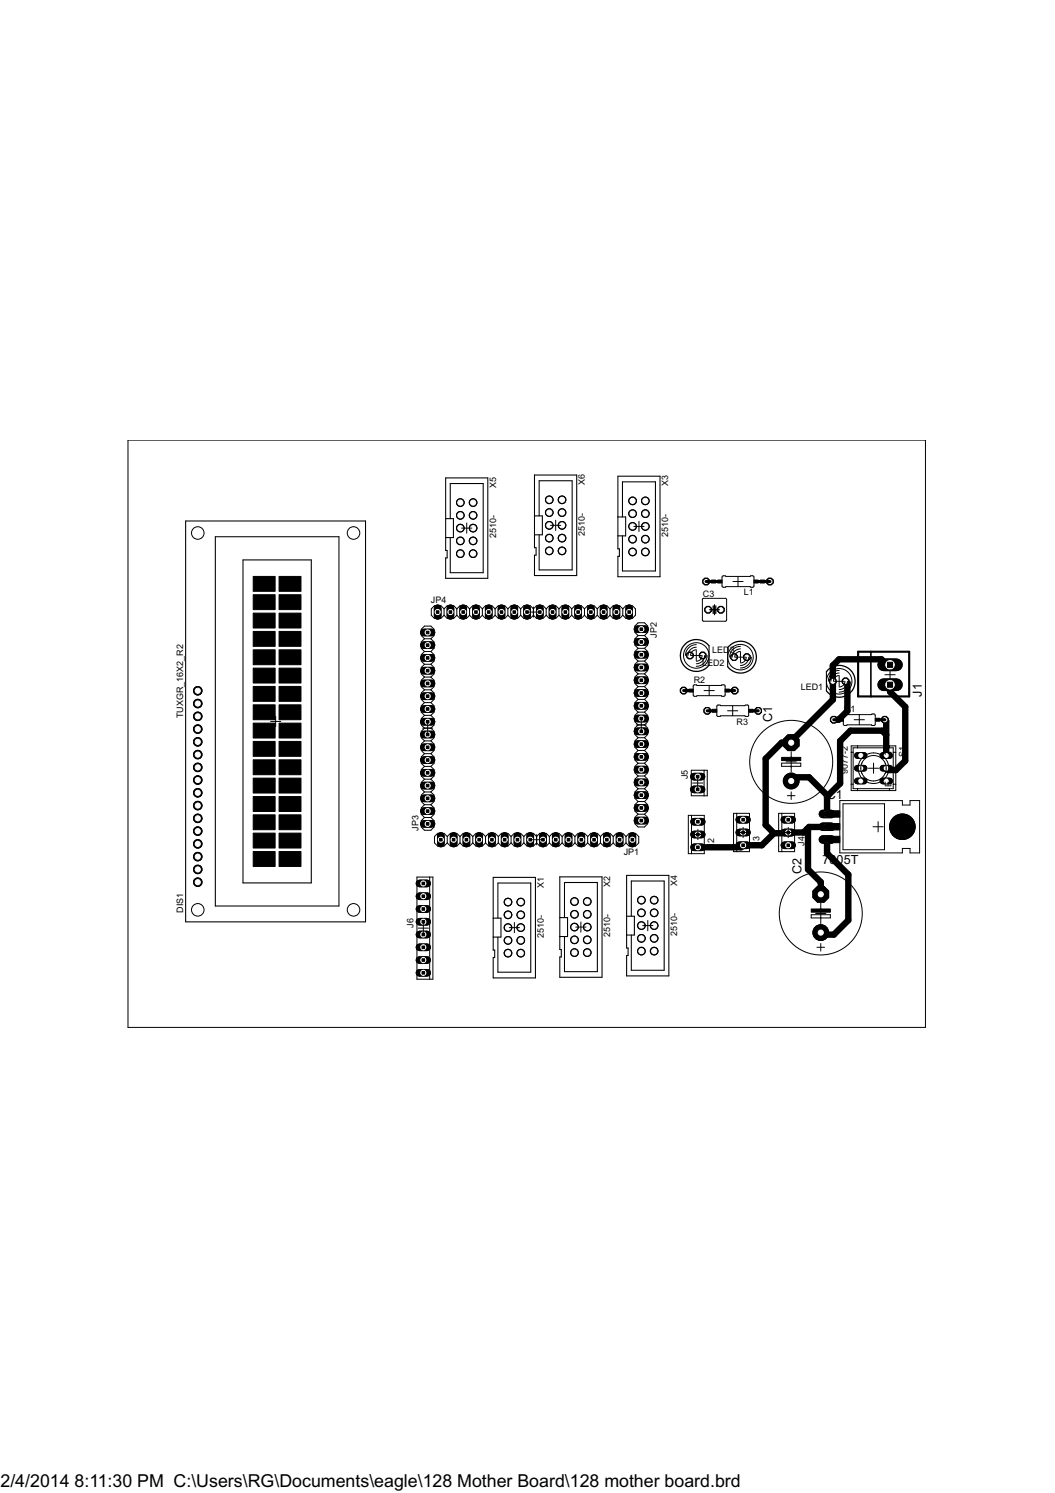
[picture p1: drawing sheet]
<svg xmlns="http://www.w3.org/2000/svg" width="210mm" height="297mm" viewBox="0 0 210 297" stroke-linecap="round" stroke-linejoin="round" font-family="sans-serif">
<defs><g id="words">
<g font-size="4">
<text x=".1" y="295.9">2/4/2014</text>
<text x="14.8" y="295.9">8:11:30 PM C:\Users\RG\Documents\eagle\128 Mother Board\128 mother board.brd</text>
</g>
<g font-size="2.8">
<text x="153.6" y="143.7" transform="rotate(-90 153.6 143.7)">C1</text>
<text x="183.4" y="138.6" transform="rotate(-90 183.4 138.6)">J1</text>
<text x="163.8" y="159">IC1</text>
<text x="159.5" y="173.9" transform="rotate(-90 159.5 173.9)">C2</text>
<text x="163.7" y="171.9">7805T</text>
</g>
<g font-size="2">
<text x="98.7" y="97.1" transform="rotate(-90 98.7 97.1)">X5</text>
<text x="116.4" y="96.5" transform="rotate(-90 116.4 96.5)">X6</text>
<text x="133" y="96.8" transform="rotate(-90 133 96.8)">X3</text>
<text x="98.7" y="107.1" transform="rotate(-90 98.7 107.1)">2510-</text>
<text x="116.4" y="106.5" transform="rotate(-90 116.4 106.5)">2510-</text>
<text x="133" y="106.8" transform="rotate(-90 133 106.8)">2510-</text>
<text x="85.7" y="119.9">JP4</text>
<text x="139.9" y="118.8">C3</text>
<text x="148" y="118.4">L1</text>
<text x="130.7" y="126.9" transform="rotate(-90 130.7 126.9)">JP2</text>
<text x="141.7" y="129.9">LED</text>
<text x="145.2" y="129.9">3</text>
<text x="138" y="135.9">R2</text>
<text x="139.7" y="132.6">LED2</text>
<text x="159.3" y="137.4">LED1</text>
<text x="36.4" y="142.9" transform="rotate(-90 36.4 142.9)">TUXGR_16X2_R2</text>
<text x="167.9" y="141.7">R1</text>
<text x="146.5" y="144.2">R3</text>
<text x="136.8" y="155.1" transform="rotate(-90 136.8 155.1)">J5</text>
<text x="168.7" y="154" transform="rotate(-90 168.7 154)">9077-2</text>
<text x="177.3" y="150.3" transform="rotate(-90 177.3 150.3)">T</text>
<text x="180.1" y="150.6" transform="rotate(-90 180.1 150.6)">S1</text>
<text x="177.3" y="156.6" transform="rotate(-90 177.3 156.6)">E</text>
<text x="83.3" y="165.3" transform="rotate(-90 83.3 165.3)">JP3</text>
<text x="124.1" y="170.2">JP1</text>
<text x="142.1" y="168.7" transform="rotate(-90 142.1 168.7)">J2</text>
<text x="151.1" y="168.3" transform="rotate(-90 151.1 168.3)">J3</text>
<text x="160.1" y="168.2" transform="rotate(-90 160.1 168.2)">J4</text>
<text x="108.2" y="176.6" transform="rotate(-90 108.2 176.6)">X1</text>
<text x="121.4" y="176.5" transform="rotate(-90 121.4 176.5)">X2</text>
<text x="134.7" y="176.2" transform="rotate(-90 134.7 176.2)">X4</text>
<text x="36.4" y="181.6" transform="rotate(-90 36.4 181.6)">DIS1</text>
<text x="82.2" y="184.6" transform="rotate(-90 82.2 184.6)">J6</text>
<text x="108.2" y="186.6" transform="rotate(-90 108.2 186.6)">2510-</text>
<text x="121.4" y="186.5" transform="rotate(-90 121.4 186.5)">2510-</text>
<text x="134.7" y="186.2" transform="rotate(-90 134.7 186.2)">2510-</text>
</g>
</g></defs>
<g fill="#000" stroke="#000" stroke-width=".2">
<path d="M25.5 87.6v116.8zM25.5 87.6h158.6zM91.8 105.1h2.1zM92.9 104.1v2zM109.5 104.5h2.1zM110.6 103.5v2zM126.1 104.7h2zM127.1 103.7v2zM139.7 119.3v4zM140 119h4.3zM143.7 114.8v1.8zM143.9 116.8h.4z"/>
<path d="M143.9 114.6h.4zM144.4 116.7l-.1 .1zM144.4 116.7h4.8zM144.3 114.6l.1 .1zM144.4 114.7h4.8zM144.6 119.3v4zM145.8 115.7h2zM146.8 114.7v2zM149.2 116.7l.2 .1zM149.2 114.7l.2-.1zM149.4 116.8h.4zM149.4 114.6h.4z"/>
<path d="M150 114.8v1.8zM83.8 127.7v1.3zM83.8 127.7l.7-.6zM83.8 132.8v1.3zM83.8 132.8l.7-.6zM83.8 130.3v1.2zM83.8 130.3l.7-.7zM83.8 135.3v1.3zM83.8 135.3l.7-.6zM83.8 134.1l.7 .6zM83.8 137.9v1.2zM83.8 137.9l.7-.7z"/>
<path d="M83.8 125.2v1.2zM83.8 125.2l.7-.6zM83.8 129l.7 .6zM84.5 127.1h1.2zM84.5 132.2h1.2zM83.8 131.5l.7 .7zM84.5 129.6h1.2zM83.8 136.6l.7 .6zM84.5 134.7h1.2zM84.5 139.8h1.2zM83.8 139.1l.7 .7zM84.5 137.2h1.2z"/>
<path d="M83.8 126.4l.7 .7zM84.5 124.6h1.2zM85.7 127.1l.7 .6zM85.7 132.2l.7 .6zM85.7 129.6l.7 .7zM85.7 134.7l.7 .6zM85.7 134.7l.7-.6zM85.7 139.8l.7 .6zM85.7 137.2l.7 .7zM85.7 124.6l.7 .6zM85.8 121.1v1.3zM85.8 122.4l.6 .6z"/>
<path d="M86.4 127.7v1.3zM86.4 129l-.7 .6zM86.4 130.3v1.2zM86.4 131.5l-.7 .7zM86.4 135.3v1.3zM86.4 136.6l-.7 .6zM86.4 132.8v1.3zM86.4 137.9v1.2zM86.4 139.1l-.7 .7zM86.4 125.2v1.2zM86.4 126.4l-.7 .7zM86.4 120.5h1.3z"/>
<path d="M86.4 120.5l-.6 .6zM87.7 120.5l.6 .6zM86.4 123h1.3zM88.3 121.1v1.3zM88.3 122.4l-.6 .6zM88.3 121.1l.7-.6zM89 120.5h1.3zM88.3 122.4l.7 .6zM90.3 120.5l.6 .6zM89 123h1.3zM90.9 121.1l.6-.6zM90.9 121.1v1.3z"/>
<path d="M90.9 122.4l-.6 .6zM91.5 120.5h1.3zM90.9 122.4l.6 .6zM92.8 120.5l.6 .6zM91.5 123h1.3zM93.4 121.1v1.3zM93.4 122.4l-.6 .6zM93.4 122.4l.7 .6zM94.1 120.5h1.2zM94.1 120.5l-.7 .6zM95.3 120.5l.7 .6zM94.1 123h1.2z"/>
<path d="M96 121.1v1.3zM96 122.4l-.7 .6zM96 121.1l.6-.6zM96.6 120.5h1.3zM96 122.4l.6 .6zM97.9 120.5l.6 .6zM96.6 123h1.3zM98.5 121.1l.6-.6zM98.5 121.1v1.3zM98.5 122.4l-.6 .6zM99.1 120.5h1.3zM98.5 122.4l.6 .6z"/>
<path d="M100.4 120.5l.6 .6zM99.1 123h1.3zM101 121.1v1.3zM101 122.4l-.6 .6zM101 122.4l.7 .6zM101.7 120.5h1.3zM101.7 120.5l-.7 .6zM103 120.5l.6 .6zM101.7 123h1.3zM103.6 121.1v1.3zM103.6 122.4l-.6 .6zM103.6 121.1l.6-.6z"/>
<path d="M104.2 120.5h1.3zM103.6 122.4l.6 .6zM105.1 121.8h2zM105.5 120.5l.6 .6zM104.2 123h1.3zM106.1 121.1l.7-.6zM106.1 121.1v1.3zM106.1 122.4l-.6 .6zM106.1 120.8v2zM106.8 120.5h1.2zM106.1 122.4l.7 .6zM108 120.5l.7 .6z"/>
<path d="M106.8 123h1.2zM108.7 121.1v1.3zM108.7 122.4l-.7 .6zM108.7 122.4l.6 .6zM109.3 120.5h1.3zM109.3 120.5l-.6 .6zM110.6 120.5l.6 .6zM109.3 123h1.3zM111.2 121.1v1.3zM111.2 122.4l-.6 .6zM111.2 121.1l.6-.6zM111.8 120.5h1.3z"/>
<path d="M111.2 122.4l.6 .6zM113.1 120.5l.6 .6zM111.8 123h1.3zM113.7 121.1l.7-.6zM113.7 121.1v1.3zM113.7 122.4l-.6 .6zM114.4 120.5h1.3zM113.7 122.4l.7 .6zM115.7 120.5l.6 .6zM114.4 123h1.3zM116.3 121.1v1.3zM116.3 122.4l-.6 .6z"/>
<path d="M116.3 122.4l.6 .6zM116.9 120.5h1.3zM116.9 120.5l-.6 .6zM118.2 120.5l.6 .6zM116.9 123h1.3zM118.8 121.1v1.3zM118.8 122.4l-.6 .6zM118.8 121.1l.7-.6zM119.5 120.5h1.2zM118.8 122.4l.7 .6zM120.7 120.5l.7 .6zM119.5 123h1.2z"/>
<path d="M121.4 121.1l.6-.6zM121.4 121.1v1.3zM121.4 122.4l-.7 .6zM122 120.5h1.3zM121.4 122.4l.6 .6zM123.3 120.5l.6 .6zM122 123h1.3zM123.9 121.1v1.3zM123.9 122.4l-.6 .6zM123.9 121.1l.6-.6zM124.5 120.5h1.3zM123.9 122.4l.6 .6z"/>
<path d="M125.8 120.5l.6 .6zM124.5 123h1.3zM126.3 137.2v1.3zM126.3 137.2l.7-.6zM126.3 134.7v1.3zM126.3 134.7l.7-.6zM126.3 129.6v1.3zM126.3 129.6l.7-.6zM126.3 132.2v1.2zM126.3 127.1v1.3zM126.3 127.1l.7-.7zM126.3 124.5v1.3z"/>
<path d="M126.4 121.1v1.3zM126.4 122.4l-.6 .6zM126.3 138.5l.7 .6zM127 139.1l-.7 .7zM126.3 133.4l.7 .7zM126.3 136l.7 .6zM126.3 130.9l.7 .6zM127 131.5l-.7 .7zM126.3 125.8l.7 .6zM126.3 128.4l.7 .6zM127 123.9l-.7 .6zM128.2 136.6l.7 .6z"/>
<path d="M127 139.1h1.2zM127 134.1h1.2zM128.2 134.1l.7 .6zM127 136.6h1.2zM128.2 129l.7 .6zM127 131.5h1.2zM127 126.4h1.2zM128.2 126.4l.7 .7zM127 129h1.2zM127 123.9h1.2zM128.9 139.8v1.3zM128.9 137.2v1.3z"/>
<path d="M128.9 138.5l-.7 .6zM128.2 139.1l.7 .7zM128.9 132.2v1.2zM128.9 133.4l-.7 .7zM128.9 134.7v1.3zM128.9 136l-.7 .6zM128.9 129.6v1.3zM128.9 130.9l-.7 .6zM128.2 131.5l.7 .7zM128.9 124.5v1.3zM128.9 125.8l-.7 .6zM128.9 127.1v1.3z"/>
<path d="M128.9 128.4l-.7 .6zM128.2 123.9l.7 .6zM137.5 130.4h2.1zM137.9 136.5v1.8zM138.2 136.2h.4zM138.2 138.5h.4zM138.5 129.4v2zM138.6 136.2l.1 .2zM138.7 138.4l-.1 .1zM140.1 137.4h2zM141.1 136.4v2zM141.1 121.3h2.1z"/>
<path d="M141.4 121.3h.4zM141.8 121.3h.1zM142.2 120.3v2zM142.4 121.3h.1zM142.5 121.3h.4zM143.5 136.4l.1-.2zM138.7 136.4h4.8zM143.5 138.4l.1 .1zM138.7 138.4h4.8zM143.6 136.2h.4zM143.6 138.5h.4zM144.3 136.5v1.8z"/>
<path d="M140 123.6h4.3zM146.3 130.7h2zM147.3 129.7v2.1zM165.9 135.6h2.1zM167 134.5v2.1zM176.1 134.2h2zM177.1 133.2v2.1zM53.8 143.5h2.1zM54.8 142.5v2zM83.8 140.4v1.3zM83.8 140.4l.7-.6zM83.8 143v1.2z"/>
<path d="M83.8 143l.7-.7zM83.8 141.7l.7 .6zM83.8 148v1.3zM83.8 148l.7-.6zM83.8 145.5v1.3zM83.8 145.5l.7-.6zM83.8 150.6v1.2zM83.8 150.6l.7-.7zM83.8 149.3l.7 .6zM83.8 155.7v1.2zM83.8 155.7l.7-.7zM83.8 153.1v1.3z"/>
<path d="M83.8 153.1l.7-.6zM83.8 158.2v1.3zM83.8 158.2l.7-.6zM83.8 156.9l.7 .7zM84.1 144.9h2zM83.8 144.2l.7 .7zM84.5 142.3h1.2zM84.5 147.4h1.2zM83.8 146.8l.7 .6zM84.5 144.9h1.2zM83.8 151.8l.7 .7zM84.5 149.9h1.2z"/>
<path d="M84.5 155h1.2zM83.8 154.4l.7 .6zM84.5 152.5h1.2zM84.5 157.6h1.2zM85.1 143.8v2.1zM85.7 142.3l.7 .7zM85.7 142.3l.7-.6zM85.7 147.4l.7 .6zM85.7 144.9l.7 .6zM85.7 149.9l.7 .7zM85.7 149.9l.7-.6zM85.7 155l.7 .7z"/>
<path d="M85.7 152.5l.7 .6zM85.7 157.6l.7 .6zM85.7 157.6l.7-.7zM86.4 143v1.2zM86.4 144.2l-.7 .7zM86.4 140.4v1.3zM86.4 145.5v1.3zM86.4 146.8l-.7 .6zM86.4 150.6v1.2zM86.4 151.8l-.7 .7zM86.4 148v1.3zM86.4 153.1v1.3z"/>
<path d="M86.4 154.4l-.7 .6zM86.4 158.2v1.3zM86.4 159.5l-.7 .6zM86.4 155.7v1.2zM126.3 157.6v1.2zM126.3 157.6l.7-.7zM126.3 152.5v1.3zM126.3 152.5l.7-.7zM126.3 155v1.3zM126.3 149.9v1.3zM126.3 149.9l.7-.6zM126.3 144.9v1.2z"/>
<path d="M126.3 144.9l.7-.7zM126.3 147.4v1.3zM126.3 142.3v1.3zM126.3 142.3l.7-.6zM126.3 139.8v1.3zM126.6 144.2h2zM126.3 156.3l.7 .6zM126.3 158.8l.7 .7zM126.3 153.8l.7 .6zM127 154.4l-.7 .6zM126.3 148.7l.7 .6zM126.3 151.2l.7 .6z"/>
<path d="M126.3 146.1l.7 .7zM127 146.8l-.7 .6zM126.3 141.1l.7 .6zM126.3 143.6l.7 .6zM127.6 143.2v2zM128.2 159.5l.7 .6zM127 156.9h1.2zM128.2 156.9l.7 .7zM127 159.5h1.2zM128.2 151.8l.7 .7zM127 154.4h1.2zM127 149.3h1.2z"/>
<path d="M128.2 149.3l.7 .6zM127 151.8h1.2zM128.2 144.2l.7 .7zM127 146.8h1.2zM127 141.7h1.2zM128.2 141.7l.7 .6zM127 144.2h1.2zM128.9 155v1.3zM128.9 156.3l-.7 .6zM128.9 157.6v1.2zM128.9 158.8l-.7 .7zM128.9 152.5v1.3z"/>
<path d="M128.9 153.8l-.7 .6zM128.2 154.4l.7 .6zM128.9 147.4v1.3zM128.9 148.7l-.7 .6zM128.9 149.9v1.3zM128.9 151.2l-.7 .6zM128.9 144.9v1.2zM128.9 146.1l-.7 .7zM128.2 146.8l.7 .6zM128.9 141.1l-.7 .6zM128.9 142.3v1.3zM128.9 143.6l-.7 .6z"/>
<path d="M137.5 153.2h2.6zM137.5 153.2v5.1zM137.8 155.8h2zM138.8 154.8v2zM140.1 153.2v5.1zM140.1 153.2h.6zM137.5 158.3h2.6zM140.7 153.2v5.1zM140.1 158.3h.6zM142.6 140.5v1.8zM142.9 142.5h.4zM142.9 140.3h.4z"/>
<path d="M143.4 142.4l-.1 .1zM143.4 142.4h4.8zM143.3 140.3l.1 .1zM143.4 140.4h4.8zM144.8 141.4h2zM145.8 140.4v2zM148.2 142.4l.1 .1zM148.2 140.4l.1-.1zM148.3 142.5h.4zM148.3 140.3h.4zM148.9 140.5v1.8zM155.5 152.5h1.9z"/>
<path d="M155.5 151.8v.7zM156.4 151.6h2zM157.4 149.5v1.4zM157.4 152.5v1.1zM157.4 152.5h1.9zM157.4 157.5v1.6zM157.4 150.6v2zM156.7 158.3h1.5zM159.3 151.8v.7zM155.5 151.8h3.8zM167.1 159.3v10.4zM167.1 159.3h12.4z"/>
<path d="M167.7 159.9v9.2zM167.7 159.9h8.3zM167.8 142.3v1.8zM168 142h.4zM168 144.3h.4zM168.4 142l.2 .2zM168.6 144.2l-.2 .1zM169.4 157.3h1.2zM169.4 156v1.3zM169.4 149.7h.3zM169.4 148.4v1.3zM169.4 156h.3z"/>
<path d="M169.4 149.7v6.3zM169.7 156.9h.9zM169.7 156v.9zM169.7 148.8v.9zM169.7 149.7v6.3zM169.9 143.2h2.1zM170.6 156.9v.4zM170.6 156.9h6.4zM170.6 157.3h6.4zM170.6 148.4v.4zM169.4 148.4h1.2zM169.7 148.8h.9z"/>
<path d="M171 142.2v2zM172.8 152.8h2zM173.4 142.2l.1-.2zM168.6 142.2h4.8zM173.4 144.2l.1 .1zM168.6 144.2h4.8zM173.8 151.8v2.1zM173.5 142h.4zM173.5 144.3h.4zM174.1 142.3v1.8zM177 156.9v.4zM177 156.9h.7z"/>
<path d="M177 157.3h1.2zM177 148.4v.4zM170.6 148.4h6.4zM170.6 148.8h6.4zM177.7 148.8v.9zM177 148.8h.7zM177.7 156h.5zM177.7 156v.9zM177.7 149.7h.5zM177.7 149.7v6.3zM178.2 148.4v1.3zM177 148.4h1.2z"/>
<path d="M178.2 156v1.3zM178.2 149.7v6.3zM179.5 159.3v.9zM181.1 159.3h1.9zM83 174.5h2.5zM83 174.5v20.3zM83.8 163.3v1.2zM83.8 163.3l.7-.7zM83.8 160.7v1.3zM83.8 160.7l.7-.6zM83.8 164.5l.7 .7zM83.8 159.5l.7 .6z"/>
<path d="M84.5 162.6h1.2zM83.8 162l.7 .6zM84.5 160.1h1.2zM84.5 165.2h1.2zM85.5 174.5h.6zM85.7 162.6l.7 .7zM85.7 160.1l.7 .6zM85.7 165.2l.7-.7zM86.4 160.7v1.3zM86.4 162l-.7 .6zM86.4 163.3v1.2zM86.4 166.4v1.3z"/>
<path d="M86.4 166.4l.7-.6zM86.4 167.7l.7 .6zM87.1 165.8h1.2zM87.1 168.3h1.2zM88.3 165.8l.7 .6zM89 166.4v1.3zM89 166.4l.6-.6zM89 167.7l-.7 .6zM89 167.7l.6 .6zM89.6 165.8h1.3zM89.6 168.3h1.3zM90.9 165.8l.6 .6z"/>
<path d="M91.5 167.7l-.6 .6zM91.5 166.4v1.3zM91.5 166.4l.7-.6zM91.5 167.7l.7 .6zM92.2 165.8h1.2zM92.2 168.3h1.2zM93.4 165.8l.7 .6zM94.1 166.4v1.3zM94.1 166.4l.6-.6zM94.1 167.7l-.7 .6zM94.1 167.7l.6 .6zM94.7 165.8h1.3z"/>
<path d="M94.7 168.3h1.3zM96 168.3l.6-.6zM96.6 166.4v1.3zM96.6 166.4l.6-.6zM96 165.8l.6 .6zM96.6 167.7l.6 .6zM97.2 165.8h1.3zM97.2 168.3h1.3zM98.5 165.8l.6 .6zM99.1 167.7l-.6 .6zM99.1 166.4v1.3zM99.1 166.4l.7-.6z"/>
<path d="M99.1 167.7l.7 .6zM99.8 165.8h1.2zM99.8 168.3h1.2zM101 165.8l.7 .6zM101.7 166.4v1.3zM101.7 166.4l.6-.6zM101.7 167.7l-.7 .6zM101.7 167.7l.6 .6zM102.3 165.8h1.3zM102.3 168.3h1.3zM103.6 168.3l.6-.6zM104.2 166.4v1.3z"/>
<path d="M104.2 166.4l.7-.6zM103.6 165.8l.6 .6zM104.2 167.7l.7 .6zM104.9 165.8h1.2zM105.7 167.1h2.1zM104.9 168.3h1.2zM106.1 165.8l.7 .6zM106.8 167.7l-.7 .6zM106.8 166.4v1.3zM106.8 166.4l.6-.6zM106.8 166.1v2zM106.8 167.7l.6 .6z"/>
<path d="M107.4 165.8h1.3zM107.4 168.3h1.3zM108.7 165.8l.6 .6zM109.3 166.4v1.3zM109.3 166.4l.6-.6zM109.3 167.7l-.6 .6zM109.3 167.7l.6 .6zM109.9 165.8h1.3zM109.9 168.3h1.3zM111.2 168.3l.6-.6zM111.8 166.4v1.3zM111.8 166.4l.7-.6z"/>
<path d="M111.2 165.8l.6 .6zM111.8 167.7l.7 .6zM112.5 165.8h1.2zM112.5 168.3h1.2zM113.7 165.8l.7 .6zM114.4 167.7l-.7 .6zM114.4 166.4v1.3zM114.4 166.4l.6-.6zM114.4 167.7l.6 .6zM115 165.8h1.3zM115 168.3h1.3zM116.3 165.8l.6 .6z"/>
<path d="M116.9 166.4v1.3zM116.9 166.4l.7-.6zM116.9 167.7l-.6 .6zM116.9 167.7l.7 .6zM117.6 165.8h1.2zM117.6 168.3h1.2zM118.8 168.3l.7-.6zM119.5 166.4v1.3zM119.5 166.4l.6-.6zM118.8 165.8l.7 .6zM119.5 167.7l.6 .6zM120.1 165.8h1.3z"/>
<path d="M120.1 168.3h1.3zM121.4 165.8l.6 .6zM122 167.7l-.6 .6zM122 166.4v1.3zM122 166.4l.6-.6zM122 167.7l.6 .6zM122.6 165.8h1.3zM122.6 168.3h1.3zM123.9 165.8l.6 .6zM124.5 166.4v1.3zM124.5 166.4l.7-.6zM124.5 167.7l-.6 .6z"/>
<path d="M124.5 167.7l.7 .6zM125.2 165.8h1.2zM126.3 160.1v1.3zM126.3 160.1l.7-.6zM126.3 162.6v1.3zM126.3 162.6l.7-.6zM125.2 168.3h1.2zM126.4 168.3l.7-.6zM126.3 161.4l.7 .6zM126.3 163.9l.7 .6zM127.1 166.4v1.3zM126.4 165.8l.7 .6z"/>
<path d="M127 162h1.2zM128.2 162l.7 .6zM127 164.5h1.2zM128.9 160.1v1.3zM128.2 162l.7-.6zM128.9 162.6v1.3zM128.9 163.9l-.7 .6zM136.9 162.2v7.6zM136.9 162.2h.7zM137.6 162.2v7.6zM136.9 169.8h.7zM137.6 162.2h2.5z"/>
<path d="M137.8 166h2.1zM138.9 165v2zM137.6 169.8h2.5zM140.1 162.2v7.6zM145.9 161.8v7.6zM145.9 161.8h.7zM146.6 161.8v7.6zM145.9 169.4h.7zM146.6 161.8h2.5zM146.8 165.6h2.1zM147.8 164.6v2zM146.6 169.4h2.5z"/>
<path d="M149.1 161.8v7.6zM154.9 161.8v7.6zM154.9 161.8h.7zM155.6 161.8v7.6zM154.9 169.4h.7zM155.6 161.8h2.5zM155.8 165.6h2zM156.8 164.6v2zM155.6 169.4h2.5zM158.1 161.8v7.6zM167.1 169.7h12.4zM173.7 164.5h2z"/>
<path d="M174.7 163.5v2zM167.7 169.1h8.3zM176 159.9v9.2zM179.5 168.8v.9zM179.5 168.8h1.6zM179.5 160.2h1.6zM181.1 168.8v.9zM181.1 169.7h1.9zM181.1 159.3v.9zM183 159.3v10.4zM83.2 184.7h2zM84.2 183.6v2.1z"/>
<path d="M85.5 174.5v20.3zM83 194.8h2.5zM86.1 174.5v20.3zM85.5 194.8h.6zM101.3 184.6h2.1zM102.3 183.5v2.1zM114.6 184.4h2zM115.6 183.4v2.1zM127.9 184.1h2zM128.9 183.1v2.1zM161.4 182.6h1.9zM161.4 182v.6z"/>
<path d="M162.3 181.7h2zM163.3 179.7v1.4zM163.3 182.6v1.2zM163.3 182.6h1.9zM163.3 187.7v1.5zM163.3 180.7v2.1zM162.5 188.5h1.6zM165.2 182v.6zM161.4 182h3.8zM25.5 204.4h158.6zM184.1 87.6v116.8z"/>
<circle cx="91.6" cy="100" r=".76"/>
<circle cx="94.1" cy="100" r=".76"/>
<circle cx="109.3" cy="99.4" r=".76"/>
<circle cx="111.8" cy="99.4" r=".76"/>
<circle cx="125.9" cy="99.7" r=".76"/>
<circle cx="128.4" cy="99.7" r=".76"/>
<circle cx="91.6" cy="107.6" r=".76"/>
<circle cx="91.6" cy="110.2" r=".76"/>
<circle cx="91.6" cy="102.5" r=".76"/>
<circle cx="91.6" cy="105.1" r=".76"/>
<circle cx="94.1" cy="102.5" r=".76"/>
<circle cx="94.1" cy="107.6" r=".76"/>
<circle cx="94.1" cy="110.2" r=".76"/>
<circle cx="94.1" cy="105.1" r=".76"/>
<circle cx="109.3" cy="107.1" r=".76"/>
<circle cx="109.3" cy="104.5" r=".76"/>
<circle cx="109.3" cy="109.6" r=".76"/>
<circle cx="109.3" cy="102" r=".76"/>
<circle cx="111.8" cy="102" r=".76"/>
<circle cx="111.8" cy="104.5" r=".76"/>
<circle cx="111.8" cy="107.1" r=".76"/>
<circle cx="111.8" cy="109.6" r=".76"/>
<circle cx="125.9" cy="104.7" r=".76"/>
<circle cx="125.9" cy="107.3" r=".76"/>
<circle cx="125.9" cy="102.2" r=".76"/>
<circle cx="125.9" cy="109.8" r=".76"/>
<circle cx="128.4" cy="104.7" r=".76"/>
<circle cx="128.4" cy="102.2" r=".76"/>
<circle cx="128.4" cy="109.8" r=".76"/>
<circle cx="128.4" cy="107.3" r=".76"/>
<circle cx="39.3" cy="140" r=".85"/>
<circle cx="39.3" cy="137.4" r=".85"/>
<circle cx="39.3" cy="157.7" r=".85"/>
<circle cx="39.3" cy="155.2" r=".85"/>
<circle cx="39.3" cy="152.7" r=".85"/>
<circle cx="39.3" cy="150.1" r=".85"/>
<circle cx="39.3" cy="147.6" r=".85"/>
<circle cx="39.3" cy="145.1" r=".85"/>
<circle cx="39.3" cy="142.5" r=".85"/>
<circle cx="157.4" cy="155.4" r="1.57"/>
<circle cx="39.3" cy="173" r=".85"/>
<circle cx="39.3" cy="170.4" r=".85"/>
<circle cx="39.3" cy="162.8" r=".85"/>
<circle cx="39.3" cy="165.4" r=".85"/>
<circle cx="39.3" cy="160.3" r=".85"/>
<circle cx="39.3" cy="167.9" r=".85"/>
<circle cx="39.3" cy="175.5" r=".85"/>
<circle cx="101.1" cy="179.5" r=".76"/>
<circle cx="103.6" cy="179.5" r=".76"/>
<circle cx="114.3" cy="179.4" r=".76"/>
<circle cx="116.8" cy="179.4" r=".76"/>
<circle cx="127.6" cy="179.1" r=".76"/>
<circle cx="130.2" cy="179.1" r=".76"/>
<circle cx="179.5" cy="164.5" r="2.54"/>
<circle cx="101.1" cy="189.6" r=".76"/>
<circle cx="101.1" cy="182" r=".76"/>
<circle cx="101.1" cy="184.6" r=".76"/>
<circle cx="101.1" cy="187.1" r=".76"/>
<circle cx="103.6" cy="184.6" r=".76"/>
<circle cx="103.6" cy="189.6" r=".76"/>
<circle cx="103.6" cy="182" r=".76"/>
<circle cx="103.6" cy="187.1" r=".76"/>
<circle cx="114.3" cy="184.4" r=".76"/>
<circle cx="114.3" cy="189.5" r=".76"/>
<circle cx="114.3" cy="181.9" r=".76"/>
<circle cx="114.3" cy="187" r=".76"/>
<circle cx="116.8" cy="184.4" r=".76"/>
<circle cx="116.8" cy="187" r=".76"/>
<circle cx="116.8" cy="181.9" r=".76"/>
<circle cx="116.8" cy="189.5" r=".76"/>
<circle cx="127.6" cy="184.2" r=".76"/>
<circle cx="127.6" cy="186.7" r=".76"/>
<circle cx="127.6" cy="189.2" r=".76"/>
<circle cx="127.6" cy="181.6" r=".76"/>
<circle cx="130.2" cy="186.7" r=".76"/>
<circle cx="130.2" cy="189.2" r=".76"/>
<circle cx="130.2" cy="181.6" r=".76"/>
<circle cx="130.2" cy="184.2" r=".76"/>
<circle cx="163.3" cy="185.5" r="1.57"/>
</g>
<g fill="#000" stroke="#000" stroke-width="1.3">
<path d="M165.7 132.4v3.2zM165.7 132.4l1.2-1.2zM165.7 135.6v3.6zM166.9 131.2h8.5zM168.2 135.6l.4 .3zM175.4 131.2l1.6 1.6zM177 132.3v.5zM177.1 136.2v1.4zM177.1 137.6l3 3zM152.3 150.9l3.2-3.1zM155.5 147.8h1.9zM157.4 147.5v.3z"/>
<path d="M157.4 147.5l8.3-8.3zM158.2 154.6l-.8 .8zM158.2 154.6h2.8zM161 154.6l3.5 3.6zM164.5 158.2h.3zM164.8 158.2l2.4-2.3zM165.9 143.2h1zM166.9 143.2l1.7-1.7zM167.2 147.4v8.5zM167.2 147.4l2-2zM168.6 135.9v5.6zM169.2 145.4h6.3z"/>
<path d="M170.6 150.3h1.3zM170.6 152.8h1.3zM170.6 155.4h1.3zM175.5 145.4l.8 .8zM175.7 152.8h1.3zM175.7 150.3h1.3zM175.7 155.4h1.3zM176.3 146.2v4.1zM176.3 143.5v2.7zM176 143.2l.3 .3zM176.3 152.8l.4 .4zM176.7 153.2h1.5z"/>
<path d="M180.1 140.6v10.8zM178.2 153.2l1.9-1.8zM138.9 168.6h8.5zM147.8 168.2l-.4 .4zM147.8 168.2h3.8zM151.6 168.2l2.4-2.4zM152.3 150.9v13.2zM152.3 164.1l1.7 1.7zM154 165.8h3zM156.8 165.6h3.1zM157 165.8h.5zM156.8 165.6l.2 .2z"/>
<path d="M159.9 165.6l.7-.6zM161 164.5l-.4 .5zM160.6 165l.2 .1zM160.8 173l2.5 2.5zM160.8 165.1v7.9zM161 164.5h3.5zM163.3 175.5v2.4zM164.5 167v2.8zM164.5 169.8l4.3 4.2zM164.5 158.2v3.7zM168.8 174v9.1zM163.3 185.5l.4 .4z"/>
<path d="M163.7 185.9h2.2zM168.8 183.1l-2.9 2.8z"/>
</g>
<g fill="#000" stroke="#000" stroke-width="1.5">
<path d="M84.3 138.5h1.6zM84.3 136h1.6zM84.3 133.4h1.6zM84.3 130.9h1.6zM84.3 128.4h1.6zM84.3 125.8h1.6zM87.1 121v1.5zM89.6 121v1.5zM92.2 121v1.5zM94.7 121v1.5zM97.2 121v1.5zM99.8 121v1.5z"/>
<path d="M102.3 121v1.5zM104.9 121v1.5zM107.4 121v1.5zM109.9 121v1.5zM112.5 121v1.5zM115 121v1.5zM117.6 121v1.5zM120.1 121v1.5zM122.6 121v1.5zM125.2 121v1.5zM126.8 125.2h1.6zM126.8 127.7h1.6z"/>
<path d="M126.8 130.3h1.6zM126.8 132.8h1.6zM126.8 135.3h1.6zM126.8 137.9h1.6zM84.3 158.8h1.6zM84.3 156.3h1.6zM84.3 153.8h1.6zM84.3 151.2h1.6zM84.3 148.7h1.6zM84.3 146.1h1.6zM84.3 143.6h1.6zM84.3 141.1h1.6z"/>
<path d="M126.8 140.4h1.6zM126.8 143h1.6zM126.8 145.5h1.6zM126.8 148h1.6zM126.8 150.6h1.6zM126.8 153.1h1.6zM126.8 155.7h1.6zM126.8 158.2h1.6zM138 154.5h1.6zM138 157.1h1.6zM83.5 178.3h1.5zM83.5 175.8h1.5z"/>
<path d="M84.3 163.9h1.6zM84.3 161.4h1.6zM87.7 166.3v1.5zM90.3 166.3v1.5zM92.8 166.3v1.5zM95.3 166.3v1.5zM97.9 166.3v1.5zM100.4 166.3v1.5zM103 166.3v1.5zM105.5 166.3v1.5zM108 166.3v1.5zM110.6 166.3v1.5z"/>
<path d="M113.1 166.3v1.5zM115.7 166.3v1.5zM118.2 166.3v1.5zM120.7 166.3v1.5zM123.3 166.3v1.5zM125.8 166.3v1.5zM126.8 160.7h1.6zM126.8 163.3h1.6zM138.1 168.6h1.5zM138.1 166h1.5zM138.1 163.5h1.5zM147.1 168.2h1.5z"/>
<path d="M147.1 165.6h1.5zM147.1 163.1h1.5zM156.1 168.2h1.5zM156.1 165.6h1.5zM156.1 163.1h1.5zM83.5 180.8h1.5zM83.5 183.4h1.5zM83.5 185.9h1.5zM83.5 188.5h1.5zM83.5 191h1.5zM83.5 193.5h1.5z"/>
</g>
<g fill="#fff" stroke="#fff" stroke-width=".2">
<circle cx="125.8" cy="167.1" r=".51"/>
<circle cx="123.3" cy="167.1" r=".51"/>
<circle cx="120.7" cy="167.1" r=".51"/>
<circle cx="118.2" cy="167.1" r=".51"/>
<circle cx="115.7" cy="167.1" r=".51"/>
<circle cx="113.1" cy="167.1" r=".51"/>
<circle cx="110.6" cy="167.1" r=".51"/>
<circle cx="108" cy="167.1" r=".51"/>
<circle cx="105.5" cy="167.1" r=".51"/>
<circle cx="103" cy="167.1" r=".51"/>
<circle cx="100.4" cy="167.1" r=".51"/>
<circle cx="97.9" cy="167.1" r=".51"/>
<circle cx="95.3" cy="167.1" r=".51"/>
<circle cx="92.8" cy="167.1" r=".51"/>
<circle cx="90.3" cy="167.1" r=".51"/>
<circle cx="87.7" cy="167.1" r=".51"/>
<circle cx="127.6" cy="125.2" r=".51"/>
<circle cx="127.6" cy="127.7" r=".51"/>
<circle cx="127.6" cy="130.3" r=".51"/>
<circle cx="127.6" cy="132.8" r=".51"/>
<circle cx="127.6" cy="135.3" r=".51"/>
<circle cx="127.6" cy="137.9" r=".51"/>
<circle cx="127.6" cy="140.4" r=".51"/>
<circle cx="127.6" cy="143" r=".51"/>
<circle cx="127.6" cy="145.5" r=".51"/>
<circle cx="127.6" cy="148" r=".51"/>
<circle cx="127.6" cy="150.6" r=".51"/>
<circle cx="127.6" cy="153.1" r=".51"/>
<circle cx="127.6" cy="155.7" r=".51"/>
<circle cx="127.6" cy="158.2" r=".51"/>
<circle cx="127.6" cy="160.7" r=".51"/>
<circle cx="127.6" cy="163.3" r=".51"/>
<circle cx="85.1" cy="163.9" r=".51"/>
<circle cx="85.1" cy="161.4" r=".51"/>
<circle cx="85.1" cy="158.8" r=".51"/>
<circle cx="85.1" cy="156.3" r=".51"/>
<circle cx="85.1" cy="153.8" r=".51"/>
<circle cx="85.1" cy="151.2" r=".51"/>
<circle cx="85.1" cy="148.7" r=".51"/>
<circle cx="85.1" cy="146.1" r=".51"/>
<circle cx="85.1" cy="143.6" r=".51"/>
<circle cx="85.1" cy="141.1" r=".51"/>
<circle cx="85.1" cy="138.5" r=".51"/>
<circle cx="85.1" cy="136" r=".51"/>
<circle cx="85.1" cy="133.4" r=".51"/>
<circle cx="85.1" cy="130.9" r=".51"/>
<circle cx="85.1" cy="128.4" r=".51"/>
<circle cx="85.1" cy="125.8" r=".51"/>
<circle cx="177.1" cy="132.3" r=".85"/>
<circle cx="177.1" cy="136.2" r=".85"/>
<circle cx="165.9" cy="143.2" r=".4"/>
<circle cx="176" cy="143.2" r=".4"/>
<circle cx="168.2" cy="135.6" r=".4"/>
<circle cx="165.7" cy="135.6" r=".4"/>
<circle cx="157.4" cy="147.8" r=".51"/>
<circle cx="157.4" cy="155.4" r=".51"/>
<circle cx="163.3" cy="177.9" r=".51"/>
<circle cx="163.3" cy="185.5" r=".51"/>
<circle cx="101.1" cy="179.5" r=".51"/>
<circle cx="103.6" cy="179.5" r=".51"/>
<circle cx="101.1" cy="182" r=".51"/>
<circle cx="103.6" cy="182" r=".51"/>
<circle cx="101.1" cy="184.6" r=".51"/>
<circle cx="103.6" cy="184.6" r=".51"/>
<circle cx="101.1" cy="187.1" r=".51"/>
<circle cx="103.6" cy="187.1" r=".51"/>
<circle cx="101.1" cy="189.6" r=".51"/>
<circle cx="103.6" cy="189.6" r=".51"/>
<circle cx="114.3" cy="179.4" r=".51"/>
<circle cx="116.8" cy="179.4" r=".51"/>
<circle cx="114.3" cy="181.9" r=".51"/>
<circle cx="116.8" cy="181.9" r=".51"/>
<circle cx="114.3" cy="184.4" r=".51"/>
<circle cx="116.8" cy="184.4" r=".51"/>
<circle cx="114.3" cy="187" r=".51"/>
<circle cx="116.8" cy="187" r=".51"/>
<circle cx="114.3" cy="189.5" r=".51"/>
<circle cx="116.8" cy="189.5" r=".51"/>
<circle cx="125.9" cy="99.7" r=".51"/>
<circle cx="128.4" cy="99.7" r=".51"/>
<circle cx="125.9" cy="102.2" r=".51"/>
<circle cx="128.4" cy="102.2" r=".51"/>
<circle cx="125.9" cy="104.7" r=".51"/>
<circle cx="128.4" cy="104.7" r=".51"/>
<circle cx="125.9" cy="107.3" r=".51"/>
<circle cx="128.4" cy="107.3" r=".51"/>
<circle cx="125.9" cy="109.8" r=".51"/>
<circle cx="128.4" cy="109.8" r=".51"/>
<circle cx="127.6" cy="179.1" r=".51"/>
<circle cx="130.2" cy="179.1" r=".51"/>
<circle cx="127.6" cy="181.6" r=".51"/>
<circle cx="130.2" cy="181.6" r=".51"/>
<circle cx="127.6" cy="184.1" r=".51"/>
<circle cx="130.2" cy="184.1" r=".51"/>
<circle cx="127.6" cy="186.7" r=".51"/>
<circle cx="130.2" cy="186.7" r=".51"/>
<circle cx="127.6" cy="189.2" r=".51"/>
<circle cx="130.2" cy="189.2" r=".51"/>
<circle cx="91.6" cy="100" r=".51"/>
<circle cx="94.1" cy="100" r=".51"/>
<circle cx="91.6" cy="102.5" r=".51"/>
<circle cx="94.1" cy="102.5" r=".51"/>
<circle cx="91.6" cy="105.1" r=".51"/>
<circle cx="94.1" cy="105.1" r=".51"/>
<circle cx="91.6" cy="107.6" r=".51"/>
<circle cx="94.1" cy="107.6" r=".51"/>
<circle cx="91.6" cy="110.2" r=".51"/>
<circle cx="94.1" cy="110.2" r=".51"/>
<circle cx="109.3" cy="99.4" r=".51"/>
<circle cx="111.8" cy="99.4" r=".51"/>
<circle cx="109.3" cy="102" r=".51"/>
<circle cx="111.8" cy="102" r=".51"/>
<circle cx="109.3" cy="104.5" r=".51"/>
<circle cx="111.8" cy="104.5" r=".51"/>
<circle cx="109.3" cy="107.1" r=".51"/>
<circle cx="111.8" cy="107.1" r=".51"/>
<circle cx="109.3" cy="109.6" r=".51"/>
<circle cx="111.8" cy="109.6" r=".51"/>
<circle cx="138.9" cy="168.6" r=".51"/>
<circle cx="138.9" cy="166" r=".51"/>
<circle cx="138.9" cy="163.5" r=".51"/>
<circle cx="147.8" cy="168.2" r=".51"/>
<circle cx="147.8" cy="165.6" r=".51"/>
<circle cx="147.8" cy="163.1" r=".51"/>
<circle cx="156.8" cy="168.2" r=".51"/>
<circle cx="156.8" cy="165.6" r=".51"/>
<circle cx="156.8" cy="163.1" r=".51"/>
<circle cx="138.8" cy="154.5" r=".51"/>
<circle cx="138.8" cy="157.1" r=".51"/>
<circle cx="84.2" cy="178.3" r=".51"/>
<circle cx="84.2" cy="180.8" r=".51"/>
<circle cx="84.2" cy="183.4" r=".51"/>
<circle cx="84.2" cy="185.9" r=".51"/>
<circle cx="84.2" cy="188.5" r=".51"/>
<circle cx="84.2" cy="191" r=".51"/>
<circle cx="84.2" cy="193.5" r=".51"/>
<circle cx="84.2" cy="175.8" r=".51"/>
<circle cx="39.3" cy="175.5" r=".51"/>
<circle cx="39.3" cy="173" r=".51"/>
<circle cx="39.3" cy="170.4" r=".51"/>
<circle cx="39.3" cy="167.9" r=".51"/>
<circle cx="39.3" cy="165.4" r=".51"/>
<circle cx="39.3" cy="162.8" r=".51"/>
<circle cx="39.3" cy="160.3" r=".51"/>
<circle cx="39.3" cy="157.7" r=".51"/>
<circle cx="39.3" cy="155.2" r=".51"/>
<circle cx="39.3" cy="152.7" r=".51"/>
<circle cx="39.3" cy="150.1" r=".51"/>
<circle cx="39.3" cy="147.6" r=".51"/>
<circle cx="39.3" cy="145.1" r=".51"/>
<circle cx="39.3" cy="142.5" r=".51"/>
<circle cx="39.3" cy="140" r=".51"/>
<circle cx="39.3" cy="137.4" r=".51"/>
<circle cx="87.1" cy="121.8" r=".51"/>
<circle cx="89.6" cy="121.8" r=".51"/>
<circle cx="92.2" cy="121.8" r=".51"/>
<circle cx="94.7" cy="121.8" r=".51"/>
<circle cx="97.2" cy="121.8" r=".51"/>
<circle cx="99.8" cy="121.8" r=".51"/>
<circle cx="102.3" cy="121.8" r=".51"/>
<circle cx="104.9" cy="121.8" r=".51"/>
<circle cx="107.4" cy="121.8" r=".51"/>
<circle cx="109.9" cy="121.8" r=".51"/>
<circle cx="112.5" cy="121.8" r=".51"/>
<circle cx="115" cy="121.8" r=".51"/>
<circle cx="117.6" cy="121.8" r=".51"/>
<circle cx="120.1" cy="121.8" r=".51"/>
<circle cx="122.6" cy="121.8" r=".51"/>
<circle cx="125.2" cy="121.8" r=".51"/>
<circle cx="153.2" cy="115.7" r=".4"/>
<circle cx="140.5" cy="115.7" r=".4"/>
<circle cx="140.9" cy="121.3" r=".4"/>
<circle cx="143.4" cy="121.3" r=".4"/>
<circle cx="136" cy="137.4" r=".4"/>
<circle cx="146.2" cy="137.4" r=".4"/>
<circle cx="150.9" cy="141.4" r=".4"/>
<circle cx="140.7" cy="141.4" r=".4"/>
<circle cx="148.6" cy="130.7" r=".4"/>
<circle cx="146" cy="130.7" r=".4"/>
<circle cx="137.3" cy="130.4" r=".4"/>
<circle cx="139.8" cy="130.4" r=".4"/>
<circle cx="164.5" cy="161.9" r=".55"/>
<circle cx="164.5" cy="164.5" r=".55"/>
<circle cx="164.5" cy="167" r=".55"/>
<circle cx="176.3" cy="152.8" r=".4"/>
<circle cx="176.3" cy="150.3" r=".4"/>
<circle cx="176.3" cy="155.4" r=".4"/>
<circle cx="171.3" cy="150.3" r=".4"/>
<circle cx="171.3" cy="152.8" r=".4"/>
<circle cx="171.3" cy="155.4" r=".4"/>
</g>
<path d="M175.8 132.3h2.6zM175.8 136.2h2.6z" fill="#000" stroke="#000" stroke-width="2.5"/>
<g fill="#000" stroke="#000" stroke-width=".2">
<path d="M50.4 118.3h4.3v3h-4.3zM50.4 114.7h4.3v2.9h-4.3zM55.5 118.3h4.4v3h-4.4zM55.5 114.7h4.4v2.9h-4.4zM141.5 115.4h.9v.6h-.9zM142.8 115.4h.9v.6h-.9zM150 115.4h.9v.6h-.9zM151.3 115.4h.8v.6h-.8zM50.4 136.6h4.3v2.9h-4.3zM50.4 132.9h4.3v3h-4.3zM50.4 129.3h4.3v2.9h-4.3zM50.4 125.6h4.3v3h-4.3z"/>
<path d="M50.4 122h4.3v2.9h-4.3zM55.5 136.6h4.4v2.9h-4.4zM55.5 132.9h4.4v3h-4.4zM55.5 129.3h4.4v2.9h-4.4zM55.5 125.6h4.4v3h-4.4zM55.5 122h4.4v2.9h-4.4zM84.8 128.1h.5v.5h-.5zM84.8 130.6h.5v.5h-.5zM84.8 133.2h.5v.5h-.5zM84.8 135.7h.5v.5h-.5zM84.8 138.3h.5v.5h-.5zM84.8 125.6h.5v.5h-.5z"/>
<path d="M86.8 121.5h.5v.5h-.5zM89.4 121.5h.5v.5h-.5zM91.9 121.5h.5v.5h-.5zM94.4 121.5h.6v.5h-.6zM97 121.5h.5v.5h-.5zM99.5 121.5h.5v.5h-.5zM102.1 121.5h.5v.5h-.5zM104.6 121.5h.5v.5h-.5zM107.1 121.5h.6v.5h-.6zM109.7 121.5h.5v.5h-.5zM112.2 121.5h.5v.5h-.5zM114.8 121.5h.5v.5h-.5z"/>
<path d="M117.3 121.5h.5v.5h-.5zM119.8 121.5h.6v.5h-.6zM122.4 121.5h.5v.5h-.5zM124.9 121.5h.5v.5h-.5zM127.3 137.6h.5v.5h-.5zM127.3 135.1h.5v.5h-.5zM127.3 132.5h.5v.6h-.5zM127.3 130h.5v.5h-.5zM127.3 127.5h.5v.5h-.5zM127.3 124.9h.5v.5h-.5zM137.1 137.1h.8v.6h-.8zM144.3 137.1h.8v.6h-.8z"/>
<path d="M176.6 131.8h1v1h-1zM176.6 135.7h1v1h-1zM50.4 158.5h4.3v2.9h-4.3zM50.4 154.8h4.3v3h-4.3zM50.4 151.2h4.3v2.9h-4.3zM50.4 147.5h4.3v3h-4.3zM50.4 143.9h4.3v2.9h-4.3zM50.4 140.2h4.3v3h-4.3zM55.5 158.5h4.4v2.9h-4.4zM55.5 154.8h4.4v3h-4.4zM55.5 151.2h4.4v2.9h-4.4zM55.5 147.5h4.4v3h-4.4z"/>
<path d="M55.5 143.9h4.4v2.9h-4.4zM55.5 140.2h4.4v3h-4.4zM84.8 140.8h.5v.5h-.5zM84.8 143.3h.5v.5h-.5zM84.8 145.9h.5v.5h-.5zM84.8 148.4h.5v.5h-.5zM84.8 151h.5v.5h-.5zM84.8 153.5h.5v.5h-.5zM84.8 156h.5v.5h-.5zM84.8 158.6h.5v.5h-.5zM127.3 157.9h.5v.6h-.5zM127.3 155.4h.5v.5h-.5z"/>
<path d="M127.3 152.9h.5v.5h-.5zM127.3 150.3h.5v.5h-.5zM127.3 147.8h.5v.5h-.5zM127.3 145.2h.5v.6h-.5zM127.3 142.7h.5v.5h-.5zM127.3 140.2h.5v.5h-.5zM138.6 156.8h.5v.5h-.5zM138.6 154.3h.5v.5h-.5zM141.8 141.1h.8v.6h-.8zM149 141.1h.8v.6h-.8zM155.5 150.7h3.8v.6h-3.8zM166.9 142.9h.9v.6h-.9z"/>
<path d="M174.2 142.9h.8v.6h-.8zM50.4 169.4h4.3v3h-4.3zM50.4 165.8h4.3v2.9h-4.3zM50.4 162.1h4.3v3h-4.3zM55.5 169.4h4.4v3h-4.4zM55.5 165.8h4.4v2.9h-4.4zM55.5 162.1h4.4v3h-4.4zM84 178.1h.5v.5h-.5zM84 175.5h.5v.5h-.5zM84.8 161.1h.5v.5h-.5zM84.8 163.7h.5v.5h-.5zM87.5 166.8h.5v.5h-.5z"/>
<path d="M90 166.8h.5v.5h-.5zM92.5 166.8h.5v.5h-.5zM95.1 166.8h.5v.5h-.5zM97.6 166.8h.5v.5h-.5zM100.2 166.8h.5v.5h-.5zM102.7 166.8h.5v.5h-.5zM105.2 166.8h.5v.5h-.5zM107.8 166.8h.5v.5h-.5zM110.3 166.8h.5v.5h-.5zM112.9 166.8h.5v.5h-.5zM115.4 166.8h.5v.5h-.5zM117.9 166.8h.5v.5h-.5z"/>
<path d="M120.5 166.8h.5v.5h-.5zM123 166.8h.5v.5h-.5zM125.6 166.8h.5v.5h-.5zM127.3 160.5h.5v.5h-.5zM127.3 163h.5v.5h-.5zM138.6 163.2h.5v.5h-.5zM138.6 165.8h.5v.5h-.5zM138.6 168.3h.5v.5h-.5zM147.6 162.8h.5v.5h-.5zM147.6 165.4h.5v.5h-.5zM147.6 167.9h.5v.5h-.5zM156.6 162.8h.5v.5h-.5z"/>
<path d="M156.6 165.4h.5v.5h-.5zM156.6 167.9h.5v.5h-.5zM163.7 166.6h.6v.8h-.6zM163.7 164.1h.6v.8h-.6zM163.7 161.6h.6v.7h-.6zM164.3 161.3h2.8v1.3h-2.8zM164.3 163.9h2.8v1.2h-2.8zM164.3 166.4h2.8v1.3h-2.8zM84 183.1h.5v.5h-.5zM84 180.6h.5v.5h-.5zM84 185.7h.5v.5h-.5zM84 188.2h.5v.5h-.5z"/>
<path d="M84 190.8h.5v.5h-.5zM84 193.3h.5v.5h-.5zM161.4 180.8h3.8v.7h-3.8z"/>
<circle cx="140.5" cy="115.7" r=".71"/>
<circle cx="153.2" cy="115.7" r=".71"/>
<circle cx="136" cy="137.4" r=".71"/>
<circle cx="137.3" cy="130.4" r=".71"/>
<circle cx="139.8" cy="130.4" r=".71"/>
<circle cx="140.9" cy="121.3" r=".71"/>
<circle cx="143.4" cy="121.3" r=".71"/>
<circle cx="146" cy="130.7" r=".71"/>
<circle cx="146.2" cy="137.4" r=".71"/>
<circle cx="148.6" cy="130.7" r=".71"/>
<circle cx="165.7" cy="135.6" r=".71"/>
<circle cx="168.2" cy="135.6" r=".71"/>
<circle cx="140.7" cy="141.4" r=".71"/>
<circle cx="150.9" cy="141.4" r=".71"/>
<circle cx="157.4" cy="147.8" r="1.7"/>
<circle cx="165.9" cy="143.2" r=".71"/>
<circle cx="176" cy="143.2" r=".71"/>
<circle cx="163.3" cy="177.9" r="1.7"/>
</g>
<path d="M163.7 161.9h1.7zM163.7 164.5h1.7zM163.7 167h1.7z" fill="#000" stroke="#000" stroke-width="1.7"/>
<path d="M170.7 129.7h2.6zM170.7 129.7v8.9zM170.7 138.6h2.6zM173.3 129.7h7.6zM173.3 138.6h7.6zM180.9 129.7v8.9z" fill="#000" stroke="#000" stroke-width=".42"/>
<path d="M173.3 129.7v8.9z" fill="#000" stroke="#000" stroke-width=".32"/>
<g fill="none" stroke="#000" stroke-width=".2">
<path d="M140 119l-.3 .3M143.7 116.6l.2 .2M143.9 114.6l-.2 .2M144.3 119l.3 .3M149.8 114.6l.2 .2M150 116.6l-.2 .2M137.9 138.3l.3 .2M138.2 136.2l-.3 .3M138.5 129.3l-.7 .2-.3 .4-.1 .5M138.5 128.8a1.66 1.66 0 0 0-1.6 1.6M138.5 128.2a2.18 2.18 0 0 0-2.1 2.2M139.7 130.4l-.1 .5-.3 .4-.8 .3"/>
<path d="M139.7 123.3l.3 .3M140.2 130.4a1.66 1.66 0 0 1-1.7 1.7M140.7 130.4a2.15 2.15 0 0 1-2.2 2.2M144 136.2l.3 .3M144.3 138.3l-.3 .2M144.6 123.3l-.3 .3M147.3 129.6l-.5 .1-.4 .3-.2 .7M147.3 129.1a1.66 1.66 0 0 0-1.6 1.6M147.3 128.6a2.18 2.18 0 0 0-2.1 2.1M148.5 130.7l-.3 .8-.4 .3-.5 .1M149 130.7a1.66 1.66 0 0 1-1.7 1.7M149.5 130.7a2.15 2.15 0 0 1-2.2 2.2"/>
<path d="M167 134.4l-.5 .1-.4 .3-.3 .8M167 133.9a1.66 1.66 0 0 0-1.7 1.7M167 133.4a2.15 2.15 0 0 0-2.2 2.2M168.1 135.6l-.1 .4-.3 .4-.7 .3M168.6 135.6a1.66 1.66 0 0 1-1.6 1.6M169.1 135.6a2.18 2.18 0 0 1-2.1 2.1M142.6 142.3l.3 .2M142.9 140.3l-.3 .2M148.7 140.3l.2 .2M148.9 142.3l-.2 .2M167.8 144.1l.2 .2M168 142l-.2 .3"/>
<path d="M171.4 153.8a2.53 2.53 0 0 0 2.4 1.6 2.53 2.53 0 0 0 2.3-1.6M171.4 151.9a2.54 2.54 0 0 1 2.4-1.6 2.54 2.54 0 0 1 2.3 1.6M171.5 151.8l-.2 1 .2 1.1M172.1 155.4a3 3 0 0 0 3.3 0M172.2 150.2a3.1 3.1 0 0 1 3.2 0M172.3 150.2a3 3 0 0 0 0 5.3M173.9 142l.2 .3M174.1 144.1l-.2 .2M175.3 150.2a3 3 0 0 1 0 5.3M176.1 151.8l.2 1-.2 1.1"/>
<circle cx="39.3" cy="106" r="1.25"/>
<circle cx="70.3" cy="106" r="1.25"/>
<circle cx="138.5" cy="130.4" r="2.54"/>
<circle cx="147.3" cy="130.7" r="2.54"/>
<circle cx="167" cy="135.6" r="2.54"/>
<circle cx="157.4" cy="151.6" r="8.3"/>
<circle cx="179.5" cy="164.5" r="1.8"/>
<circle cx="179.5" cy="164.5" r="1.65"/>
<circle cx="39.3" cy="181" r="1.25"/>
<circle cx="70.3" cy="181" r="1.25"/>
<circle cx="163.3" cy="181.7" r="8.3"/>
</g>
<g fill="#000" stroke="#000" stroke-width=".21">
<path d="M88.7 95.1h8.3zM89.6 96.2h6.5zM96.1 96.2v17.7zM97 95.1v20zM106.3 94.5h8.4zM107.3 95.7h6.5zM113.8 95.7v17.7zM114.7 94.5v20zM122.9 94.7h8.4zM123.8 95.9h6.6zM130.4 95.9v17.7zM131.3 94.7v20z"/>
<path d="M36.9 103.7h35.8zM42.8 106.8h24.6zM48.3 111.4h13.6zM61.9 111.4v64.3zM67.4 106.8v73.5zM72.7 103.7v79.7zM88.7 111v4.1zM88.7 111h.3zM88.7 107v2.5zM88.7 107h1.5zM88.7 103.2v3.8zM88.7 95.1v8.1z"/>
<path d="M89 109.5v1.5zM88.7 109.5h.3zM89.6 107v6.9zM89.6 96.2v7zM90.2 103.2v3.8zM88.7 103.2h1.5zM89.6 113.9h6.5zM88.7 115.1h8.3zM106.3 110.4v4.1zM106.3 110.4h.4zM106.3 106.4v2.6zM106.3 106.4h1.6z"/>
<path d="M106.3 102.6v3.8zM106.3 94.5v8.1zM106.7 109v1.4zM106.3 109h.4zM107.3 106.4v7zM107.3 95.7v6.9zM107.9 102.6v3.8zM106.3 102.6h1.6zM107.3 113.4h6.5zM106.3 114.5h8.4zM122.9 110.7v4zM122.9 110.7h.3z"/>
<path d="M122.9 106.6v2.6zM122.9 106.6h1.6zM122.9 102.8v3.8zM122.9 94.7v8.1zM123.2 109.2v1.5zM122.9 109.2h.3zM123.8 106.6v7zM123.8 95.9v6.9zM124.5 102.8v3.8zM122.9 102.8h1.6zM123.8 113.6h6.6zM122.9 114.7h8.4z"/>
<path d="M141.1 128.5v3.8zM144.8 128.8v3.9zM164.4 133.6v3.9zM48.3 111.4v64.3zM48.3 175.7h13.6zM98.1 174.6h8.4zM99.1 175.7h6.5zM105.6 175.7v17.7zM106.5 174.6v20zM111.4 174.5h8.4zM112.3 175.6h6.6zM118.9 175.6v17.7z"/>
<path d="M119.8 174.5v19.9zM124.7 174.2h8.4zM125.6 175.3h6.5zM132.1 175.3v17.7zM133.1 174.2v20zM36.9 103.7v79.7zM42.8 106.8v73.5zM42.8 180.3h24.6zM36.9 183.4h35.8zM98.1 190.5v4.1zM98.1 190.5h.3zM98.1 186.4v2.6z"/>
<path d="M98.1 186.4h1.6zM98.1 182.7v3.7zM98.1 174.6v8.1zM98.4 189v1.5zM98.1 189h.3zM99.1 186.4v7zM99.1 175.7v7zM99.7 182.7v3.7zM98.1 182.7h1.6zM99.1 193.4h6.5zM98.1 194.6h8.4zM111.4 190.4v4z"/>
<path d="M111.4 190.4h.3zM111.4 186.3v2.6zM111.4 186.3h1.5zM111.4 182.6v3.7zM111.4 174.5v8.1zM111.7 188.9v1.5zM111.4 188.9h.3zM112.3 186.3v7zM112.3 175.6v7zM112.9 182.6v3.7zM111.4 182.6h1.5zM112.3 193.3h6.6z"/>
<path d="M111.4 194.4h8.4zM124.7 190.1v4.1zM124.7 190.1h.3zM124.7 186v2.6zM124.7 186h1.5zM124.7 182.3v3.7zM124.7 174.2v8.1zM125 188.6v1.5zM124.7 188.6h.3zM125.6 186v7zM125.6 175.3v7zM126.2 182.3v3.7z"/>
<path d="M124.7 182.3h1.5zM125.6 193h6.5zM124.7 194.2h8.4z"/>
</g>
<path d="M141.1 128.5a3.2 3.2 0 0 0-4.7-.4 3.2 3.2 0 0 0 0 4.7 3.2 3.2 0 0 0 4.7-.5M144.8 128.8a3.2 3.2 0 0 1 4.7-.4 3.2 3.2 0 0 1 0 4.7 3.2 3.2 0 0 1-4.7-.4M164.4 133.6a3.2 3.2 0 0 1 4.7-.4 3.2 3.2 0 0 1 0 4.7 3.2 3.2 0 0 1-4.7-.4" fill="none" stroke="#000" stroke-width=".25"/>
<path d="M140.5 115.7h1zM142.4 115.7h.4zM150.9 115.7h.4zM152.2 115.7h1zM136 137.4h1zM145.2 137.4h1zM140.7 141.4h1zM149.8 141.4h1.1zM165.9 143.2h1zM175 143.2h1z" fill="#000" stroke="#000" stroke-width=".61"/>
<path d="M141.9 120.5v.8zM141.9 121.3v.8zM142.4 120.5v.8zM142.4 121.3v.8z" fill="#000" stroke="#000" stroke-width=".25"/>
<use href="#words"/>
</svg>
